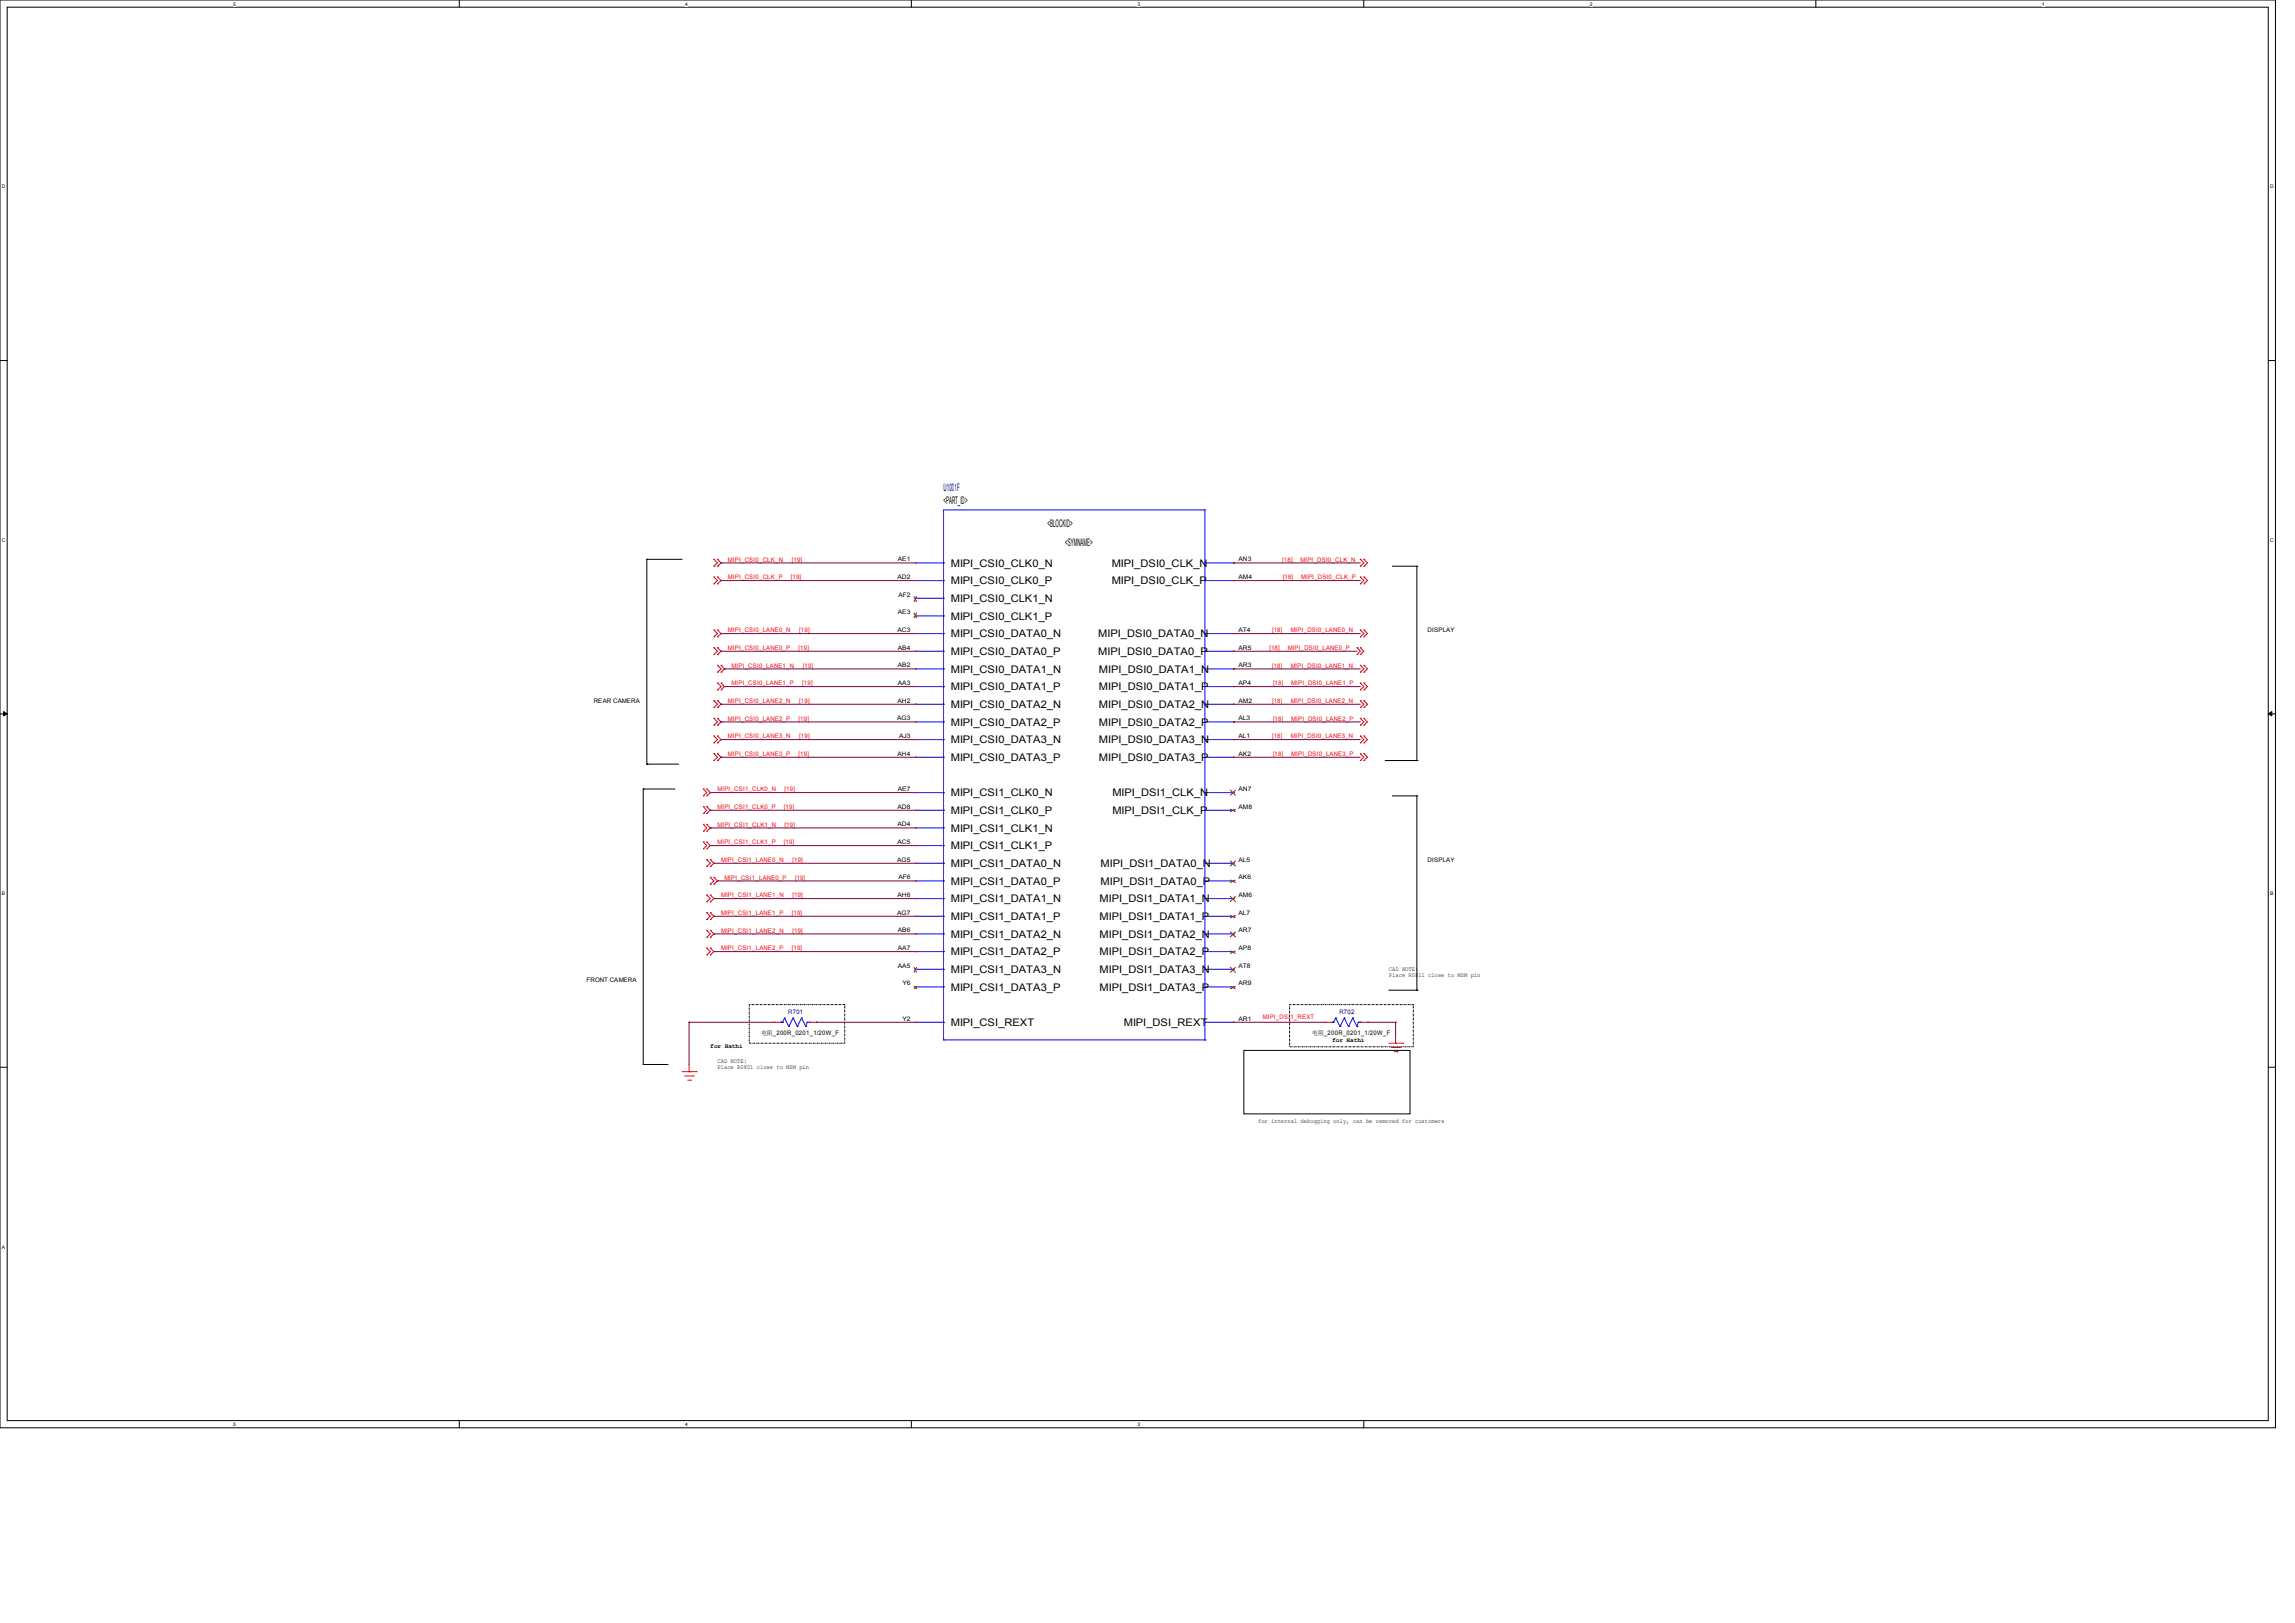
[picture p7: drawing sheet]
<svg xmlns="http://www.w3.org/2000/svg" width="297mm" height="210mm" viewBox="0 0 297 210" stroke-linecap="round" stroke-linejoin="round" font-family="sans-serif">
<defs><g id="words">
<text font-size="1.4" fill="#000080" x="122.1" y="63.5">U1001F</text>
<g font-size="1.4">
<text x="122.1" y="65.2">&lt;PART_ID&gt;</text>
<text x="135.6" y="68.2">&lt;BLOCKID&gt;</text>
<text x="137.8" y="70.6">&lt;SYMNAME&gt;</text>
<text x="123" y="73.3">MIPI_CSI0_CLK0_N</text>
<text x="123" y="75.6">MIPI_CSI0_CLK0_P</text>
<text x="123" y="77.9">MIPI_CSI0_CLK1_N</text>
<text x="143.9" y="73.3">MIPI_DSI0_CLK_N</text>
<text x="143.9" y="75.6">MIPI_DSI0_CLK_P</text>
<text x="123" y="80.2">MIPI_CSI0_CLK1_P</text>
<text x="123" y="82.4">MIPI_CSI0_DATA0_N</text>
<text x="142.1" y="82.4">MIPI_DSI0_DATA0_N</text>
<text x="123" y="84.7">MIPI_CSI0_DATA0_P</text>
<text x="123" y="87">MIPI_CSI0_DATA1_N</text>
<text x="123" y="89.3">MIPI_CSI0_DATA1_P</text>
<text x="142.1" y="84.7">MIPI_DSI0_DATA0_P</text>
<text x="142.2" y="87">MIPI_DSI0_DATA1_N</text>
<text x="142.2" y="89.3">MIPI_DSI0_DATA1_P</text>
<text x="123" y="91.6">MIPI_CSI0_DATA2_N</text>
<text x="123" y="93.9">MIPI_CSI0_DATA2_P</text>
<text x="142.2" y="91.6">MIPI_DSI0_DATA2_N</text>
<text x="142.2" y="93.9">MIPI_DSI0_DATA2_P</text>
<text x="123" y="96.2">MIPI_CSI0_DATA3_N</text>
<text x="123" y="98.4">MIPI_CSI0_DATA3_P</text>
<text x="142.2" y="96.2">MIPI_DSI0_DATA3_N</text>
<text x="142.2" y="98.4">MIPI_DSI0_DATA3_P</text>
<text x="123" y="103">MIPI_CSI1_CLK0_N</text>
<text x="123" y="105.3">MIPI_CSI1_CLK0_P</text>
<text x="123" y="107.6">MIPI_CSI1_CLK1_N</text>
<text x="144" y="103">MIPI_DSI1_CLK_N</text>
<text x="144" y="105.3">MIPI_DSI1_CLK_P</text>
<text x="123" y="109.9">MIPI_CSI1_CLK1_P</text>
<text x="123" y="112.2">MIPI_CSI1_DATA0_N</text>
<text x="142.4" y="112.2">MIPI_DSI1_DATA0_N</text>
<text x="123" y="114.5">MIPI_CSI1_DATA0_P</text>
<text x="123" y="116.7">MIPI_CSI1_DATA1_N</text>
<text x="123" y="119">MIPI_CSI1_DATA1_P</text>
<text x="142.3" y="116.7">MIPI_DSI1_DATA1_N</text>
<text x="142.3" y="119">MIPI_DSI1_DATA1_P</text>
<text x="142.4" y="114.5">MIPI_DSI1_DATA0_P</text>
<text x="123" y="121.3">MIPI_CSI1_DATA2_N</text>
<text x="123" y="123.6">MIPI_CSI1_DATA2_P</text>
<text x="123" y="125.9">MIPI_CSI1_DATA3_N</text>
<text x="142.3" y="121.3">MIPI_DSI1_DATA2_N</text>
<text x="142.3" y="123.6">MIPI_DSI1_DATA2_P</text>
<text x="142.3" y="125.9">MIPI_DSI1_DATA3_N</text>
<text x="123" y="128.2">MIPI_CSI1_DATA3_P</text>
<text x="142.3" y="128.2">MIPI_DSI1_DATA3_P</text>
<text x="123" y="132.7">MIPI_CSI_REXT</text>
<text x="145.4" y="132.7">MIPI_DSI_REXT</text>
</g>
<g font-size=".8" fill="#f00">
<text x="94.2" y="72.7">MIPI_CSI0_CLK_N</text>
<text x="94.2" y="75">MIPI_CSI0_CLK_P</text>
<text x="102.3" y="75">[19]</text>
<text x="102.5" y="72.7">[19]</text>
<text x="165.9" y="72.7">[18]</text>
<text x="166" y="75">[18]</text>
<text x="168.3" y="72.7">MIPI_DSI0_CLK_N</text>
<text x="168.4" y="75">MIPI_DSI0_CLK_P</text>
<text x="94.2" y="81.8">MIPI_CSI0_LANE0_N</text>
<text x="103.4" y="81.8">[19]</text>
<text x="164.6" y="81.8">[18]</text>
<text x="167" y="81.8">MIPI_DSI0_LANE0_N</text>
<text x="94.2" y="84.1">MIPI_CSI0_LANE0_P</text>
<text x="94.7" y="88.7">MIPI_CSI0_LANE1_P</text>
<text x="94.7" y="86.4">MIPI_CSI0_LANE1_N</text>
<text x="103.4" y="84.1">[19]</text>
<text x="103.8" y="88.7">[19]</text>
<text x="103.9" y="86.4">[19]</text>
<text x="164.3" y="84.1">[18]</text>
<text x="164.6" y="86.4">[18]</text>
<text x="164.7" y="88.7">[18]</text>
<text x="166.6" y="84.1">MIPI_DSI0_LANE0_P</text>
<text x="167" y="86.4">MIPI_DSI0_LANE1_N</text>
<text x="167.1" y="88.7">MIPI_DSI0_LANE1_P</text>
<text x="94.2" y="93.2">MIPI_CSI0_LANE2_P</text>
<text x="94.2" y="91">MIPI_CSI0_LANE2_N</text>
<text x="94.2" y="95.5">MIPI_CSI0_LANE3_N</text>
<text x="103.4" y="93.2">[19]</text>
<text x="103.4" y="91">[19]</text>
<text x="103.4" y="95.5">[19]</text>
<text x="164.6" y="91">[18]</text>
<text x="164.6" y="95.5">[18]</text>
<text x="164.7" y="93.2">[18]</text>
<text x="167" y="91">MIPI_DSI0_LANE2_N</text>
<text x="167" y="95.5">MIPI_DSI0_LANE3_N</text>
<text x="167.1" y="93.2">MIPI_DSI0_LANE2_P</text>
<text x="94.2" y="97.8">MIPI_CSI0_LANE3_P</text>
<text x="103.4" y="97.8">[19]</text>
<text x="164.7" y="97.8">[18]</text>
<text x="167.1" y="97.8">MIPI_DSI0_LANE3_P</text>
<text x="92.9" y="102.4">MIPI_CSI1_CLK0_N</text>
<text x="92.9" y="104.7">MIPI_CSI1_CLK0_P</text>
<text x="92.9" y="107">MIPI_CSI1_CLK1_N</text>
<text x="101.5" y="104.7">[19]</text>
<text x="101.5" y="102.4">[19]</text>
<text x="101.5" y="107">[19]</text>
<text x="92.9" y="109.2">MIPI_CSI1_CLK1_P</text>
<text x="93.3" y="111.5">MIPI_CSI1_LANE0_N</text>
<text x="93.7" y="113.8">MIPI_CSI1_LANE0_P</text>
<text x="101.5" y="109.2">[19]</text>
<text x="102.6" y="111.5">[19]</text>
<text x="102.9" y="113.8">[19]</text>
<text x="93.3" y="116.1">MIPI_CSI1_LANE1_N</text>
<text x="93.3" y="118.4">MIPI_CSI1_LANE1_P</text>
<text x="102.5" y="118.4">[19]</text>
<text x="102.6" y="116.1">[19]</text>
<text x="93.3" y="120.7">MIPI_CSI1_LANE2_N</text>
<text x="93.3" y="123">MIPI_CSI1_LANE2_P</text>
<text x="102.5" y="123">[19]</text>
<text x="102.6" y="120.7">[19]</text>
<text x="163.4" y="131.9">MIPI_DSI1_REXT</text>
</g>
<g font-size=".8">
<text x="116.1" y="74.9">AD2</text>
<text x="116.2" y="72.6">AE1</text>
<text x="116.3" y="77.2">AF2</text>
<text x="160.3" y="72.6">AN3</text>
<text x="160.3" y="74.9">AM4</text>
<text x="116.1" y="81.8">AC3</text>
<text x="116.2" y="79.5">AE3</text>
<text x="160.3" y="81.8">AT4</text>
<text x="184.8" y="81.8">DISPLAY</text>
<text x="116.2" y="84.1">AB4</text>
<text x="116.2" y="86.3">AB2</text>
<text x="116.2" y="88.6">AA3</text>
<text x="160.3" y="84.1">AR5</text>
<text x="160.3" y="86.3">AR3</text>
<text x="160.3" y="88.6">AP4</text>
<text x="76.8" y="91">REAR CAMERA</text>
<text x="116.1" y="93.2">AG3</text>
<text x="116.1" y="90.9">AH2</text>
<text x="116.4" y="95.5">AJ3</text>
<text x="160.3" y="90.9">AM2</text>
<text x="160.3" y="93.2">AL3</text>
<text x="160.3" y="95.5">AL1</text>
<text x="116.1" y="97.8">AH4</text>
<text x="160.3" y="97.8">AK2</text>
<text x="116.1" y="104.6">AD8</text>
<text x="116.1" y="106.9">AD4</text>
<text x="116.2" y="102.3">AE7</text>
<text x="160.3" y="102.3">AN7</text>
<text x="160.3" y="104.6">AM8</text>
<text x="116.1" y="111.5">AG5</text>
<text x="116.1" y="109.2">AC5</text>
<text x="116.3" y="113.8">AF6</text>
<text x="160.3" y="111.5">AL5</text>
<text x="160.3" y="113.8">AK6</text>
<text x="184.8" y="111.5">DISPLAY</text>
<text x="116.1" y="118.3">AG7</text>
<text x="116.1" y="116.1">AH6</text>
<text x="160.3" y="116.1">AM6</text>
<text x="160.3" y="118.3">AL7</text>
<text x="116.2" y="120.6">AB6</text>
<text x="116.2" y="122.9">AA7</text>
<text x="116.2" y="125.2">AA5</text>
<text x="160.3" y="120.6">AR7</text>
<text x="160.3" y="122.9">AP8</text>
<text x="160.3" y="125.2">AT8</text>
<text x="179.7" y="125.6">CAD NOTE:</text>
<text x="75.9" y="127.1">FRONT CAMERA</text>
<text x="116.8" y="127.5">Y6</text>
<text x="160.3" y="127.5">AR9</text>
<text x="179.7" y="126.4">Place R0811 close to MSM pin</text>
<text x="91.9" y="135.7">for Hathi</text>
<text x="92.9" y="137.5">CAD NOTE:</text>
<text x="98.5" y="133.9">电阻_200R_0201_1/20W_F</text>
<text x="116.8" y="132.1">Y2</text>
<text x="160.3" y="132.1">AR1</text>
<text x="169.8" y="133.9">电阻_200R_0201_1/20W_F</text>
<text x="172.4" y="134.8">for Hathi</text>
<text x="92.9" y="138.3">Place R0801 close to MSM pin</text>
<text x="162.8" y="145.3">for internal debugging only, can be removed for customers</text>
</g>
<g font-size=".8" fill="#000080">
<text x="102" y="131.2">R701</text>
<text x="173.3" y="131.2">R702</text>
</g>
<g font-size=".6">
<text x="30.2" y=".7">5</text>
<text x="88.7" y=".7">4</text>
<text x="147.2" y=".7">3</text>
<text x="205.7" y=".7">2</text>
<text x="264.2" y=".7">1</text>
<text x=".3" y="24.4">D</text>
<text x="293.8" y="24.4">D</text>
<text x=".3" y="70.1">C</text>
<text x="293.8" y="70.1">C</text>
<text x=".3" y="115.8">B</text>
<text x="293.8" y="115.8">B</text>
<text x=".3" y="161.5">A</text>
<text x="30.2" y="184.5">5</text>
<text x="88.7" y="184.5">4</text>
<text x="147.2" y="184.5">3</text>
</g>
</g></defs>
<path d="M0 0h294.5v184.7h-294.5zM.9 .9h292.6v182.9h-292.6z" fill="none" stroke="#000" stroke-width=".13"/>
<g fill="#fff">
<path d="M30.2 .1h.3v.7h-.3z"/>
<path d="M30.2 183.9h.3v.8h-.3z"/>
</g>
<path d="M59.4 0v.9M59.4 183.8v.9" fill="none" stroke="#000" stroke-width=".13"/>
<g fill="#fff">
<path d="M88.7 .1h.3v.7h-.3z"/>
<path d="M88.7 183.9h.3v.8h-.3z"/>
</g>
<path d="M117.9 0v.9M117.9 183.8v.9" fill="none" stroke="#000" stroke-width=".13"/>
<g fill="#fff">
<path d="M147.2 .1h.3v.7h-.3z"/>
<path d="M147.2 183.9h.3v.8h-.3z"/>
</g>
<path d="M176.5 0v.9M176.5 183.8v.9" fill="none" stroke="#000" stroke-width=".13"/>
<path d="M205.7 .1h.4v.7h-.4z" fill="#fff"/>
<path d="M235 0v.9" fill="none" stroke="#000" stroke-width=".13"/>
<g fill="#fff">
<path d="M264.2 .1h.4v.7h-.4z"/>
<path d="M.3 23.8h.4v.7h-.4z"/>
<path d="M293.8 23.8h.5v.7h-.5z"/>
<path d="M.3 69.5h.4v.7h-.4z"/>
<path d="M293.8 69.5h.5v.7h-.5z"/>
</g>
<path d="M0 46.7h.9M293.5 46.7h1" fill="none" stroke="#000" stroke-width=".13"/>
<g fill="#fff">
<path d="M.3 115.2h.4v.8h-.4z"/>
<path d="M293.8 115.2h.4v.8h-.4z"/>
</g>
<path d="M0 92.4h.9M293.5 92.4h1" fill="none" stroke="#000" stroke-width=".13"/>
<path d="M.5 92.1l.4 .3-.4 .2zM293.5 92.4l.5-.3v.5z" fill="#000" stroke="#000" stroke-width=".13"/>
<path d="M.3 161h.3v.7h-.3z" fill="#fff"/>
<g fill="none" stroke="#000" stroke-width=".13">
<path d="M83.7 72.4h.1M83.7 72.4v26.5M83.7 72.4h4.6M180.2 73.3h3.2M183.4 73.3h.1M183.4 73.3v25.1M83.7 98.9h.1M83.7 98.9h4.1M179.3 98.4h4.1M183.4 98.4h.1M83.2 102.1h.1M83.2 102.1v35.6"/>
<path d="M83.2 102.1h4.1M180.2 103h3.2M183.4 103h.1M183.4 103v25.1M0 138.1h.9M83.2 137.7h.1M83.2 137.7h3.3M161 135.9h21.5v8.2h-21.5zM179.7 128.1h3.7M183.4 128.1h.1M293.5 138.1h1"/>
</g>
<path d="M97 130h12.3v5h-12.3zM166.9 130h16v5.4h-16z" fill="none" stroke="#000" stroke-width=".13" stroke-dasharray=".2 .2 0 .2"/>
<g fill="none" stroke="#f00" stroke-width=".13">
<path d="M92.4 72.4h.1M92.4 73.3h.1M92.4 74.7h.1M92.4 75.5h.1M92.4 72.4l.5 .4-.5 .5M92.4 74.7l.5 .4-.5 .4M92.9 73.3h.1M92.9 72.4h.1M92.9 75.5h.1M92.9 74.7h.1M92.9 72.4l.4 .4-.4 .5M92.9 74.7l.4 .4-.4 .4"/>
<path d="M118.5 72.8h.1M118.5 75.1h.1M118.5 77.4h.1M118.5 79.7h.1M159.6 72.8h.1M159.6 75.1h.1M176 74.7h.1M176 75.5h.1M176 72.4h.1M176 73.3h.1M176 74.7l.5 .4-.5 .4M176 72.4l.5 .4-.5 .5"/>
<path d="M176.5 74.7h.1M176.5 75.5h.1M176.5 72.4h.1M176.5 73.3h.1M176.5 74.7l.5 .4-.5 .4M176.5 72.4l.5 .4-.5 .5M92.4 83.8h.1M92.4 84.7h.1M92.4 81.5h.1M92.4 82.4h.1M92.4 92.9h.1M92.4 93.8h.1"/>
<path d="M92.4 90.7h.1M92.4 91.5h.1M92.4 97.5h.1M92.4 98.4h.1M92.4 95.2h.1M92.4 96.1h.1M92.4 83.8l.5 .5-.5 .4M92.4 81.5l.5 .5-.5 .4M92.4 92.9l.5 .5-.5 .4M92.4 90.7l.5 .4-.5 .4M92.4 97.5l.5 .5-.5 .4M92.4 95.2l.5 .5-.5 .4"/>
<path d="M92.9 88.4h.1M92.9 89.3h.1M92.9 86.1h.1M92.9 87h.1M92.9 84.7h.1M92.9 83.8h.1M92.9 82.4h.1M92.9 81.5h.1M92.9 93.8h.1M92.9 92.9h.1M92.9 91.5h.1M92.9 90.7h.1"/>
<path d="M92.9 98.4h.1M92.9 97.5h.1M92.9 96.1h.1M92.9 95.2h.1M92.9 88.4l.4 .4-.4 .5M92.9 86.1l.4 .5-.4 .4M92.9 83.8l.4 .5-.4 .4M92.9 81.5l.4 .5-.4 .4M92.9 92.9l.4 .5-.4 .4M92.9 90.7l.4 .4-.4 .4M92.9 97.5l.4 .5-.4 .4M92.9 95.2l.4 .5-.4 .4"/>
<path d="M93.3 89.3h.1M93.3 88.4h.1M93.3 87h.1M93.3 86.1h.1M93.3 88.4l.4 .4-.4 .5M93.3 86.1l.4 .5-.4 .4M118.5 82h.1M118.5 84.3h.1M118.5 86.6h.1M118.5 88.8h.1M118.5 91.1h.1M118.5 93.4h.1"/>
<path d="M118.5 95.7h.1M118.5 98h.1M159.6 82h.1M159.6 84.3h.1M159.6 86.6h.1M159.6 88.8h.1M159.6 91.1h.1M159.6 93.4h.1M159.6 95.7h.1M159.6 98h.1M175.6 83.8h.1M175.6 84.7h.1"/>
<path d="M175.6 83.8l.4 .5-.4 .4M176 88.4h.1M176 89.3h.1M176 86.1h.1M176 87h.1M176 83.8h.1M176 84.7h.1M176 81.5h.1M176 82.4h.1M176 90.7h.1M176 91.5h.1M176 92.9h.1"/>
<path d="M176 93.8h.1M176 95.2h.1M176 96.1h.1M176 97.5h.1M176 98.4h.1M176 88.4l.5 .4-.5 .5M176 86.1l.5 .5-.5 .4M176 83.8l.5 .5-.5 .4M176 81.5l.5 .5-.5 .4M176 90.7l.5 .4-.5 .4M176 92.9l.5 .5-.5 .4M176 95.2l.5 .5-.5 .4"/>
<path d="M176 97.5l.5 .5-.5 .4M176.5 88.4h.1M176.5 89.3h.1M176.5 86.1h.1M176.5 87h.1M176.5 81.5h.1M176.5 82.4h.1M176.5 90.7h.1M176.5 91.5h.1M176.5 92.9h.1M176.5 93.8h.1M176.5 95.2h.1"/>
<path d="M176.5 96.1h.1M176.5 97.5h.1M176.5 98.4h.1M176.5 88.4l.5 .4-.5 .5M176.5 86.1l.5 .5-.5 .4M176.5 81.5l.5 .5-.5 .4M176.5 90.7l.5 .4-.5 .4M176.5 92.9l.5 .5-.5 .4M176.5 95.2l.5 .5-.5 .4M176.5 97.5l.5 .5-.5 .4M91 102.1h.1M91 103h.1"/>
<path d="M91 104.4h.1M91 105.3h.1M91 106.7h.1M91 107.5h.1M91 108.9h.1M91 109.8h.1M91 102.1l.5 .5-.5 .4M91 104.4l.5 .4-.5 .5M91 106.7l.5 .4-.5 .4M91 108.9l.5 .5-.5 .4M91.5 103h.1M91.5 102.1h.1"/>
<path d="M91.5 105.3h.1M91.5 104.4h.1M91.5 111.2h.1M91.5 112.1h.1M91.5 115.8h.1M91.5 116.7h.1M91.5 118.1h.1M91.5 119h.1M91.5 107.5h.1M91.5 106.7h.1M91.5 109.8h.1M91.5 108.9h.1"/>
<path d="M91.5 102.1l.4 .5-.4 .4M91.5 104.4l.4 .4-.4 .5M91.5 111.2l.4 .5-.4 .4M91.5 115.8l.4 .5-.4 .4M91.5 118.1l.4 .5-.4 .4M91.5 106.7l.4 .4-.4 .4M91.5 108.9l.4 .5-.4 .4M91.9 113.5h.1M91.9 114.4h.1M91.9 112.1h.1M91.9 111.2h.1M91.9 116.7h.1"/>
<path d="M91.9 115.8h.1M91.9 119h.1M91.9 118.1h.1M91.9 113.5l.5 .5-.5 .4M91.9 111.2l.5 .5-.5 .4M91.9 115.8l.5 .5-.5 .4M91.9 118.1l.5 .5-.5 .4M92.4 114.4h.1M92.4 113.5h.1M92.4 113.5l.5 .5-.5 .4M118.5 102.6h.1M118.5 104.8h.1"/>
<path d="M118.5 107.1h.1M118.5 109.4h.1M118.5 111.7h.1M118.5 114h.1M118.5 116.3h.1M118.5 118.6h.1M159.6 102.6h.1M159.6 104.8h.1M159.6 111.7h.1M159.6 114h.1M159.6 116.3h.1M159.6 118.6h.1"/>
<path d="M88.3 138.7h1.8M88.6 139.2h1.1M89 139.8h.4M89.2 138.7h.1M89.2 137.7v1M89.4 139.8h.1M89.7 139.2h.1M90.1 138.7h.1M91.5 120.4h.1M91.5 121.3h.1M91.5 122.7h.1M91.5 123.6h.1"/>
<path d="M91.5 120.4l.4 .4-.4 .5M91.5 122.7l.4 .4-.4 .5M91.9 121.3h.1M91.9 120.4h.1M91.9 123.6h.1M91.9 122.7h.1M91.9 120.4l.5 .4-.5 .5M91.9 122.7l.5 .4-.5 .5M100.2 132.3h.1M100.2 132.3h.9M104.7 132.3h.9M105.6 132.3h.1"/>
<path d="M118.5 120.8h.1M118.5 123.1h.1M118.5 125.4h.1M118.5 127.7h.1M118.5 132.3h.1M159.6 120.8h.1M159.6 123.1h.1M159.6 125.4h.1M159.6 127.7h.1M159.6 132.3h.1M171.5 132.3h.1M171.5 132.3h.9"/>
<path d="M176 132.3h1M177 132.3h.1M179.7 135h1.8M180.1 135.5h1.1M180.4 136.1h.4M180.6 135h.1M180.6 134.1v.9M180.8 136.1h.1M181.2 135.5h.1M181.5 135h.1"/>
</g>
<g fill="none" stroke="#00f" stroke-width=".13">
<path d="M118.5 72.8h3.6M118.5 75.1h3.6M118.5 77.4h3.6M118.5 79.7h3.6M122.1 72.8h.1M122.1 75.1h.1M122.1 77.4h.1M122.1 79.7h.1M155.9 66h-33.8v68.6M155.9 66h.1M155.9 72.8h.1M155.9 75.1h.1"/>
<path d="M155.9 66v68.6M155.9 72.8h3.7M155.9 75.1h3.7M118.5 82h3.6M118.5 84.3h3.6M118.5 86.6h3.6M118.5 88.8h3.6M118.5 91.1h3.6M118.5 93.4h3.6M118.5 95.7h3.6M118.5 98h3.6M122.1 82h.1"/>
<path d="M122.1 84.3h.1M122.1 86.6h.1M122.1 88.8h.1M122.1 91.1h.1M122.1 93.4h.1M122.1 95.7h.1M122.1 98h.1M155.9 82h.1M155.9 84.3h.1M155.9 86.6h.1M155.9 88.8h.1M155.9 91.1h.1"/>
<path d="M155.9 93.4h.1M155.9 95.7h.1M155.9 98h.1M155.9 82h3.7M155.9 84.3h3.7M155.9 86.6h3.7M155.9 88.8h3.7M155.9 91.1h3.7M155.9 93.4h3.7M155.9 95.7h3.7M155.9 98h3.7M118.5 102.6h3.6"/>
<path d="M118.5 104.8h3.6M118.5 107.1h3.6M118.5 109.4h3.6M118.5 111.7h3.6M118.5 114h3.6M118.5 116.3h3.6M118.5 118.6h3.6M122.1 102.6h.1M122.1 104.8h.1M122.1 107.1h.1M122.1 109.4h.1M122.1 111.7h.1"/>
<path d="M122.1 114h.1M122.1 116.3h.1M122.1 118.6h.1M155.9 102.6h.1M155.9 104.8h.1M155.9 111.7h.1M155.9 114h.1M155.9 116.3h.1M155.9 118.6h.1M155.9 102.6h3.7M155.9 104.8h3.7M155.9 111.7h3.7"/>
<path d="M155.9 114h3.7M155.9 116.3h3.7M155.9 118.6h3.7M101.1 132.3h.1M101.1 132.3h.2M101.3 132.3h.1M101.5 131.7h.1M101.5 131.7l-.2 .6M101.5 131.7l.6 1.1M102.1 132.8h.1M102.6 131.7h.1M102.6 131.7l-.5 1.1"/>
<path d="M102.6 131.7l.6 1.1M103.2 132.8h.1M103.7 131.7h.1M103.7 131.7l-.5 1.1M103.7 131.7l.6 1.1M104.3 132.8h.1M104.5 132.3h.1M104.5 132.3l-.2 .5M104.5 132.3h.2M104.7 132.3h.1M118.5 132.3h3.6M118.5 120.8h3.6"/>
<path d="M118.5 123.1h3.6M118.5 125.4h3.6M118.5 127.7h3.6M122.1 134.6h.1M122.1 120.8h.1M122.1 123.1h.1M122.1 125.4h.1M122.1 127.7h.1M122.1 132.3h.1M122.1 134.6h33.8M155.9 134.6h.1M155.9 120.8h.1"/>
<path d="M155.9 123.1h.1M155.9 125.4h.1M155.9 127.7h.1M155.9 132.3h.1M155.9 132.3h3.7M155.9 120.8h3.7M155.9 123.1h3.7M155.9 125.4h3.7M155.9 127.7h3.7M172.4 132.3h.1M172.4 132.3h.2M172.6 132.3h.1"/>
<path d="M172.9 131.7h.1M172.9 131.7l-.3 .6M172.9 131.7l.5 1.1M173.4 132.8h.1M174 131.7h.1M174 131.7l-.6 1.1M174 131.7l.5 1.1M174.5 132.8h.1M175.1 131.7h.1M175.1 131.7l-.6 1.1M175.1 131.7l.5 1.1M175.6 132.8h.1"/>
<path d="M175.8 132.3h.1M175.8 132.3l-.2 .5M175.8 132.3h.2M176 132.3h.1"/>
</g>
<g fill="none" stroke="#804000" stroke-width=".13">
<path d="M118.3 77.2l.3 .7M118.3 79.3l.3 .7M118.6 77.2l-.3 .7M118.6 79.3l-.3 .7M159.2 102.2l.7 .7M159.2 104.7l.7 .3M159.2 111.4l.7 .7M159.2 113.8l.7 .4M159.2 116l.7 .7M159.2 118.4l.7 .4M159.9 102.2l-.7 .7M159.9 104.7l-.7 .3"/>
<path d="M159.9 111.4l-.7 .7M159.9 113.8l-.7 .4M159.9 116l-.7 .7M159.9 118.4l-.7 .4M118.3 125.1l.3 .7M118.3 127.6l.3 .4M118.6 125.1l-.3 .7M118.6 127.6l-.3 .4M159.2 120.6l.7 .7M159.2 123l.7 .4M159.2 125.1l.7 .7M159.2 127.6l.7 .4"/>
<path d="M159.9 120.6l-.7 .7M159.9 123l-.7 .4M159.9 125.1l-.7 .7M159.9 127.6l-.7 .4"/>
</g>
<g fill="none" stroke="#800040" stroke-width=".13">
<path d="M93.3 72.8h.1M93.3 75.1h.1M93.3 72.8h25.2M93.3 75.1h25.2M159.6 75.1h.1M159.6 72.8h.1M159.6 72.8h16.4M159.6 75.1h16.4M93.3 91.1h.1M93.3 93.4h.1M93.3 95.7h.1M93.3 82h.1"/>
<path d="M93.3 84.3h.1M93.3 98h.1M93.3 91.1h25.2M93.3 93.4h25.2M93.3 95.7h25.2M93.3 84.3h25.2M93.3 98h25.2M93.3 82h25.2M93.7 88.8h.1M93.7 86.6h.1M93.7 88.8h24.8M93.7 86.6h24.8"/>
<path d="M159.6 86.6h.1M159.6 84.3h.1M159.6 88.8h.1M159.6 93.4h.1M159.6 91.1h.1M159.6 98h.1M159.6 95.7h.1M159.6 82h.1M159.6 84.3h16M159.6 88.8h16.4M159.6 91.1h16.4M159.6 93.4h16.4"/>
<path d="M159.6 95.7h16.4M159.6 86.6h16.4M159.6 98h16.4M159.6 82h16.4M91.9 104.8h.1M91.9 102.6h.1M91.9 109.4h.1M91.9 107.1h.1M91.9 104.8h26.6M91.9 102.6h26.6M91.9 109.4h26.6M91.9 107.1h26.6"/>
<path d="M92.4 111.7h.1M92.4 116.3h.1M92.4 118.6h.1M92.4 111.7h26.1M92.4 116.3h26.1M92.4 118.6h26.1M92.9 114h.1M92.9 114h25.6M89.2 132.3h.1M89.2 132.3v5.4M89.2 132.3h11M92.4 120.8h.1"/>
<path d="M92.4 123.1h.1M92.4 120.8h26.1M92.4 123.1h26.1M105.6 132.3h.1M105.6 132.3h12.9M159.6 132.3h.1M159.6 132.3h11.9M177 132.3h.1M177 132.3h3.6M180.6 132.3h.1M180.6 132.3v1.8"/>
</g>
<use href="#words"/>
</svg>
